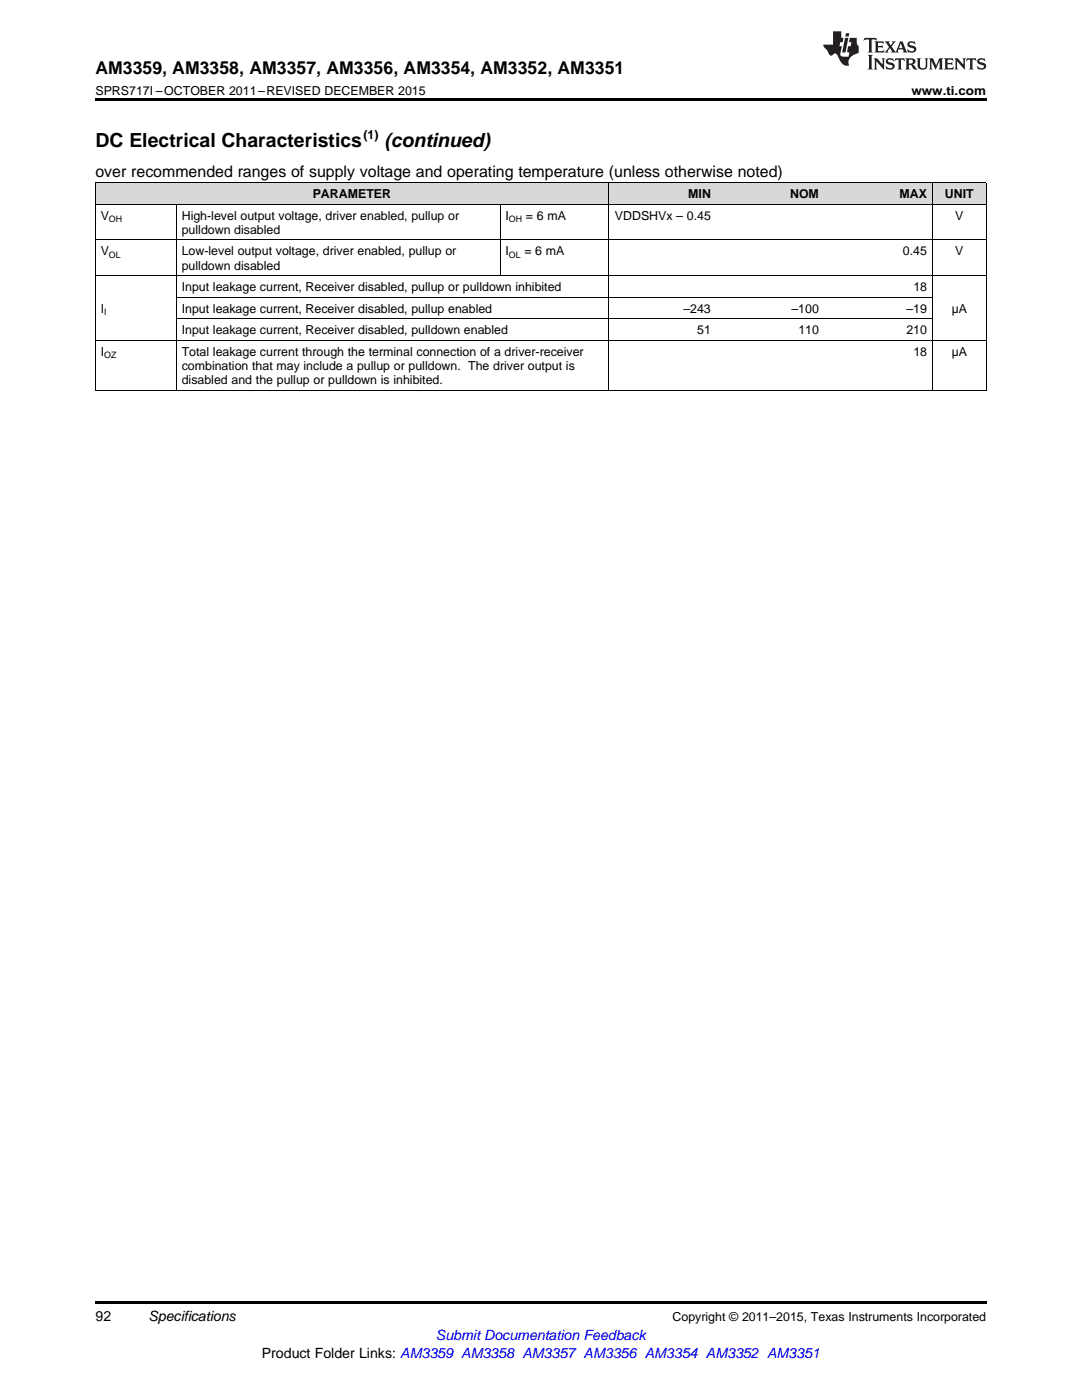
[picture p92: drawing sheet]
<svg xmlns="http://www.w3.org/2000/svg" width="216mm" height="279mm" viewBox="0 0 216 279" stroke-linecap="round" stroke-linejoin="round" font-family="sans-serif">
<defs><g id="words">
<g font-size="3.9">
<text x="19" y="29.3">DC Electrical Characteristics</text>
<text x="76.7" y="29.3">(continued)</text>
</g>
<text font-size="3.5" x="19" y="14.8">AM3359, AM3358, AM3357, AM3356, AM3354, AM3352, AM3351</text>
<text font-size="3.2" x="19" y="35.2">over recommended ranges of supply voltage and operating temperature (unless otherwise noted)</text>
<g font-size="2.8">
<text x="19" y="263.6">92</text>
<text x="29.6" y="263.6">Specifications</text>
<text x="52.2" y="270.9">Product Folder Links: AM3359 AM3358 AM3357 AM3356 AM3354 AM3352 AM3351</text>
</g>
<text font-size="2.8" fill="#00f" x="87" y="267.4">Submit Documentation Feedback</text>
<g font-size="2.5">
<text x="19" y="19">SPRS717I –OCTOBER 2011–REVISED DECEMBER 2015</text>
<text x="181.9" y="19">www.ti.com</text>
<text x="72.5" y="27.7">(1)</text>
<text x="62.4" y="39.5">PARAMETER</text>
<text x="137.3" y="39.5">MIN</text>
<text x="157.7" y="39.5">NOM</text>
<text x="179.5" y="39.5">MAX</text>
<text x="188.6" y="39.5">UNIT</text>
<text x="20.1" y="43.9">V</text>
<text x="36.3" y="43.9">High-level output voltage, driver enabled, pullup or</text>
<text x="36.3" y="46.7">pulldown disabled</text>
<text x="100.9" y="43.9">I</text>
<text x="105" y="43.9">= 6 mA</text>
<text x="122.7" y="43.9">VDDSHVx – 0.45</text>
<text x="190.6" y="43.9">V</text>
<text x="20.1" y="51">V</text>
<text x="36.3" y="51">Low-level output voltage, driver enabled, pullup or</text>
<text x="36.3" y="53.8">pulldown disabled</text>
<text x="100.9" y="51">I</text>
<text x="104.6" y="51">= 6 mA</text>
<text x="180.2" y="51">0.45</text>
<text x="190.6" y="51">V</text>
<text x="36.3" y="58.1">Input leakage current, Receiver disabled, pullup or pulldown inhibited</text>
<text x="182.2" y="58.1">18</text>
<text x="20.1" y="62.4">I</text>
<text x="36.3" y="62.4">Input leakage current, Receiver disabled, pullup enabled</text>
<text x="136.4" y="62.4">–243</text>
<text x="157.9" y="62.4">–100</text>
<text x="180.9" y="62.4">–19</text>
<text x="189.9" y="62.4">µA</text>
<text x="20.1" y="71">I</text>
<text x="36.3" y="66.7">Input leakage current, Receiver disabled, pulldown enabled</text>
<text x="36.3" y="71">Total leakage current through the terminal connection of a driver-receiver</text>
<text x="139.1" y="66.7">51</text>
<text x="159.3" y="66.7">110</text>
<text x="180.9" y="66.7">210</text>
<text x="182.2" y="71">18</text>
<text x="189.9" y="71">µA</text>
<text x="36.3" y="73.8">combination that may include a pullup or pulldown. The driver output is</text>
<text x="36.3" y="76.7">disabled and the pullup or pulldown is inhibited.</text>
<text x="134.2" y="263.6">Copyright © 2011–2015, Texas Instruments Incorporated</text>
</g>
<g font-size="1.8">
<text x="21.7" y="44.3">OH</text>
<text x="101.6" y="44.3">OH</text>
<text x="21.7" y="51.5">OL</text>
<text x="101.6" y="51.5">OL</text>
<text x="20.8" y="62.9">I</text>
<text x="20.8" y="71.5">OZ</text>
</g>
</g></defs>
<g fill="#d8d8d8">
<path d="M19 36.5h16.2v4.3h-16.2z"/>
<path d="M35.2 36.5h64.6v4.3h-64.6z"/>
<path d="M99.8 36.5h21.6v4.3h-21.6z"/>
<path d="M121.4 36.5h21.5v4.3h-21.5z"/>
<path d="M142.9 36.5h21.6v4.3h-21.6z"/>
<path d="M164.5 36.5h21.6v4.3h-21.6z"/>
<path d="M186.1 36.5h10.7v4.3h-10.7z"/>
</g>
<path d="M19 19.5h177.8v.5h-177.8zM19 259.7h177.8v.5h-177.8z" fill="#000"/>
<g fill="none" stroke="#000" stroke-width=".2">
<path d="M19 36.5h177.8M19.1 36.5v41.4M121.3 36.5v41.4M186 36.5v41.4M196.8 36.5v41.4M19 55h177.8M19 47.9h177.8M19 40.8h177.8M35.2 40.8v37.1M35.2 59.3h150.8M99.8 40.8v14.3M19 77.9h177.8"/>
<path d="M19 67.9h177.8M35.2 63.6h150.8"/>
</g>
<g fill="#231f20">
<path d="M172.5 7.6l-.1 .5 .4-.2h.6v.1v2.1l-.2 .4h.9l-.2-.4v-2.1l.1-.1h.5l.5 .2-.2-.5zM174.5 8.3l.2 .3v1.5l-.2 .4h1.8l.2-.6a1.04 1.04 0 0 1-1.3 .2v-.7h.6l.3 .2v-.6l-.3 .2h-.6v-.6l.8-.1 .4 .3-.2-.5zM176.5 8.3l.9 1.1-.9 1.1h.8l-.2-.2 .4-.7 .5 .7-.2 .2h1.5l-.2-.2 .2-.4h.9l.1 .4-.2 .2h1l-.3-.3-.7-1.9h-.5l-.9 2-.8-1 .9-1h-.8l.1 .3-.4 .5-.3-.6 .1-.2zM179.7 8.6l.4 1h-.7zM181.3 8.4a.63 .63 0 0 0-.2 .7 .63 .63 0 0 0 .6 .4l.6 .2 .1 .2a.75 .75 0 0 1-.7 .4 .75 .75 0 0 1-.6-.5l.1 .7 .1-.1a1.11 1.11 0 0 0 1.5-.6 1.13 1.13 0 0 0-1.2-.8l-.1-.4a1.04 1.04 0 0 1 1.2 .2l-.2-.5-.2 .1-.4-.2zM173.2 10.9l.2 .4v2.2l-.2 .4h1l-.3-.4v-2.2l.3-.4zM174.3 11.6l.3 .4v1.5l-.3 .4h.8l-.2-.4v-1.3l1.5 1.7v-1.9l.2-.4h-.7l.2 .4v.9l-1.1-1.3zM177 11.8a.62 .62 0 0 0-.2 .7 .62 .62 0 0 0 .6 .4l.6 .1 .1 .3a.76 .76 0 0 1-.7 .3 .76 .76 0 0 1-.7-.4l.2 .7 .1-.1a1.11 1.11 0 0 0 1.5-.6 1.13 1.13 0 0 0-1.2-.8l-.1-.4a1.04 1.04 0 0 1 1.2 .2l-.2-.6-.2 .1-.5-.1zM178.7 11.6l-.2 .6a.61 .61 0 0 1 .8-.3v1.6l-.2 .4h.9l-.2-.4v-1.6a.63 .63 0 0 1 .7 .3l-.1-.6zM180.6 11.6l.3 .4v1.5l-.3 .4h1l-.2-.2-.1-.8 .6 .2a.76 .76 0 0 0 1.2 .7l-1-1a.58 .58 0 0 0 .6-.5 .58 .58 0 0 0-.5-.6zM181.4 11.9h.1a.45 .45 0 0 1 .5 .1 .45 .45 0 0 1 .1 .5l-.8 .2zM182.9 11.6l.2 .2a2.17 2.17 0 0 0 .3 1.9 .99 .99 0 0 0 1.6-.6v-1.1l.2-.4h-.7l.2 .2a1.92 1.92 0 0 1-.2 1.8 .6 .6 0 0 1-.9-.5v-1.1l.2-.4zM185.4 11.6l.2 .4v1.5l-.2 .4h.7l-.2-.4v-1.4l.8 1.8 .8-1.8v1.4l-.2 .4h.9l-.2-.4v-1.5l.2-.4h-.8l-.6 1.5-.6-1.5zM188.4 11.6l.2 .4v1.5l-.2 .4h1.8l.1-.6a1.04 1.04 0 0 1-1.2 .1v-.6h.5l.4 .2v-.6l-.4 .2h-.5v-.7h.8l.3 .3-.1-.6zM190.5 11.6l.2 .4v1.5l-.2 .4h.7l-.2-.4v-1.3l1.5 1.7v-1.9l.2-.4h-.7l.2 .4v.9l-1.1-1.3zM192.9 11.6l-.1 .6a.61 .61 0 0 1 .7-.3l.1 1.6-.3 .4h1l-.3-.4 .1-1.6a.63 .63 0 0 1 .7 .3l-.1-.6zM195.2 11.8a.62 .62 0 0 0-.2 .7 .62 .62 0 0 0 .6 .4l.6 .1 .1 .3a.76 .76 0 0 1-.7 .3 .76 .76 0 0 1-.6-.4l.1 .7 .1-.1a1.11 1.11 0 0 0 1.6-.6 1.13 1.13 0 0 0-1.3-.8l-.1-.4a1.04 1.04 0 0 1 1.2 .2l-.1-.6-.2 .1-.5-.1z"/>
<path d="M166.2 6.3v2.6h-1.9v.4l.8 .9a.91 .91 0 0 0 1 .8 .56 .56 0 0 1 .5-.3 .56 .56 0 0 1 .5 .3l.4 .8a1.53 1.53 0 0 0 1.9 1.2 1.54 1.54 0 0 1 1-2.1l.9-.3v-1.4a1.52 1.52 0 0 1-.4-1.6h-1.3l-.2 .8h.5l-.2 .8h-.5l-.1 1v.2l.4 .1-.2 .8a1.93 1.93 0 0 1-1.6-.3l.3-1.8h-.5l.2-.8h.4l.2-.8h-.4v-1.3zM168.6 7.6l-.6 2.9h.7l.6-2.9zM168.8 6.6l-.1 .7h.6l.2-.7z"/>
</g>
<use href="#words"/>
</svg>
